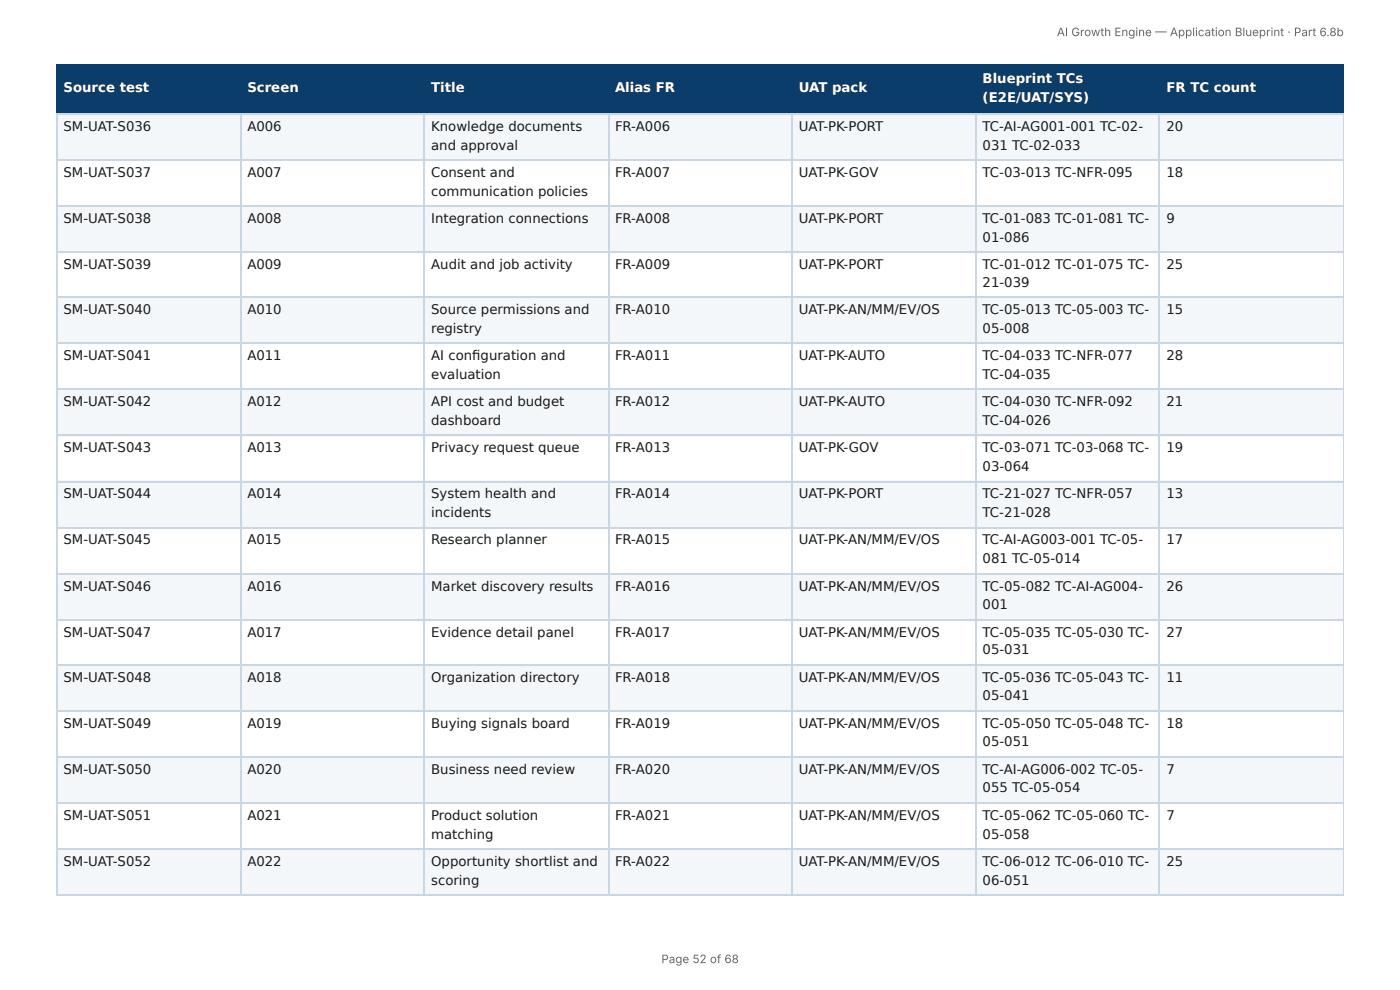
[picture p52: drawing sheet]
<svg xmlns="http://www.w3.org/2000/svg" width="297mm" height="210mm" viewBox="0 0 297 210" stroke-linecap="round" stroke-linejoin="round" font-family="sans-serif">
<defs><g id="words">
<g font-size="2.8" fill="#fff">
<text x="208.7" y="17.7">Blueprint TCs</text>
<text x="13.5" y="19.6">Source test</text>
<text x="52.5" y="19.6">Screen</text>
<text x="91.6" y="19.6">Title</text>
<text x="130.6" y="19.6">Alias FR</text>
<text x="169.7" y="19.6">UAT pack</text>
<text x="208.7" y="21.7">(E2E/UAT/SYS)</text>
<text x="247.7" y="19.6">FR TC count</text>
</g>
<g font-size="2.8" fill="#1a1a1a">
<text x="13.5" y="27.8">SM-UAT-S036</text>
<text x="52.5" y="27.8">A006</text>
<text x="91.6" y="27.8">Knowledge documents</text>
<text x="130.6" y="27.8">FR-A006</text>
<text x="169.7" y="27.8">UAT-PK-PORT</text>
<text x="208.7" y="27.8">TC-AI-AG001-001 TC-02-</text>
<text x="247.7" y="27.8">20</text>
<text x="91.6" y="31.8">and approval</text>
<text x="208.7" y="31.8">031 TC-02-033</text>
<text x="13.5" y="37.6">SM-UAT-S037</text>
<text x="52.5" y="37.6">A007</text>
<text x="91.6" y="37.6">Consent and</text>
<text x="91.6" y="41.5">communication policies</text>
<text x="130.6" y="37.6">FR-A007</text>
<text x="169.7" y="37.6">UAT-PK-GOV</text>
<text x="208.7" y="37.6">TC-03-013 TC-NFR-095</text>
<text x="247.7" y="37.6">18</text>
<text x="13.5" y="47.4">SM-UAT-S038</text>
<text x="52.5" y="47.4">A008</text>
<text x="91.6" y="47.4">Integration connections</text>
<text x="130.6" y="47.4">FR-A008</text>
<text x="169.7" y="47.4">UAT-PK-PORT</text>
<text x="208.7" y="47.4">TC-01-083 TC-01-081 TC-</text>
<text x="247.7" y="47.4">9</text>
<text x="208.7" y="51.3">01-086</text>
<text x="13.5" y="57.2">SM-UAT-S039</text>
<text x="52.5" y="57.2">A009</text>
<text x="91.6" y="57.2">Audit and job activity</text>
<text x="130.6" y="57.2">FR-A009</text>
<text x="169.7" y="57.2">UAT-PK-PORT</text>
<text x="208.7" y="57.2">TC-01-012 TC-01-075 TC-</text>
<text x="247.7" y="57.2">25</text>
<text x="208.7" y="60.9">21-039</text>
<text x="13.5" y="66.7">SM-UAT-S040</text>
<text x="52.5" y="66.7">A010</text>
<text x="91.6" y="66.7">Source permissions and</text>
<text x="91.6" y="70.6">registry</text>
<text x="130.6" y="66.7">FR-A010</text>
<text x="169.7" y="66.7">UAT-PK-AN/MM/EV/OS</text>
<text x="208.7" y="66.7">TC-05-013 TC-05-003 TC-</text>
<text x="208.7" y="70.6">05-008</text>
<text x="247.7" y="66.7">15</text>
<text x="13.5" y="76.5">SM-UAT-S041</text>
<text x="52.5" y="76.5">A011</text>
<text x="91.6" y="76.5">AI confi guration and</text>
<text x="130.6" y="76.5">FR-A011</text>
<text x="169.7" y="76.5">UAT-PK-AUTO</text>
<text x="208.7" y="76.5">TC-04-033 TC-NFR-077</text>
<text x="247.7" y="76.5">28</text>
<text x="91.6" y="80.4">evaluation</text>
<text x="208.7" y="80.4">TC-04-035</text>
<text x="13.5" y="86.3">SM-UAT-S042</text>
<text x="52.5" y="86.3">A012</text>
<text x="91.6" y="86.3">API cost and budget</text>
<text x="130.6" y="86.3">FR-A012</text>
<text x="169.7" y="86.3">UAT-PK-AUTO</text>
<text x="208.7" y="86.3">TC-04-030 TC-NFR-092</text>
<text x="247.7" y="86.3">21</text>
<text x="91.6" y="90.2">dashboard</text>
<text x="208.7" y="90.2">TC-04-026</text>
<text x="13.5" y="96">SM-UAT-S043</text>
<text x="52.5" y="96">A013</text>
<text x="91.6" y="96">Privacy request queue</text>
<text x="130.6" y="96">FR-A013</text>
<text x="169.7" y="96">UAT-PK-GOV</text>
<text x="208.7" y="96">TC-03-071 TC-03-068 TC-</text>
<text x="208.7" y="100">03-064</text>
<text x="247.7" y="96">19</text>
<text x="13.5" y="105.8">SM-UAT-S044</text>
<text x="52.5" y="105.8">A014</text>
<text x="91.6" y="105.8">System health and</text>
<text x="130.6" y="105.8">FR-A014</text>
<text x="169.7" y="105.8">UAT-PK-PORT</text>
<text x="208.7" y="105.8">TC-21-027 TC-NFR-057</text>
<text x="247.7" y="105.8">13</text>
<text x="91.6" y="109.8">incidents</text>
<text x="208.7" y="109.8">TC-21-028</text>
<text x="13.5" y="115.6">SM-UAT-S045</text>
<text x="52.5" y="115.6">A015</text>
<text x="91.6" y="115.6">Research planner</text>
<text x="130.6" y="115.6">FR-A015</text>
<text x="169.7" y="115.6">UAT-PK-AN/MM/EV/OS</text>
<text x="208.7" y="115.6">TC-AI-AG003-001 TC-05-</text>
<text x="208.7" y="119.6">081 TC-05-014</text>
<text x="247.7" y="115.6">17</text>
<text x="13.5" y="125.4">SM-UAT-S046</text>
<text x="52.5" y="125.4">A016</text>
<text x="91.6" y="125.4">Market discovery results</text>
<text x="130.6" y="125.4">FR-A016</text>
<text x="169.7" y="125.4">UAT-PK-AN/MM/EV/OS</text>
<text x="208.7" y="125.4">TC-05-082 TC-AI-AG004-</text>
<text x="247.7" y="125.4">26</text>
<text x="208.7" y="129.4">001</text>
<text x="13.5" y="135.2">SM-UAT-S047</text>
<text x="52.5" y="135.2">A017</text>
<text x="91.6" y="135.2">Evidence detail panel</text>
<text x="130.6" y="135.2">FR-A017</text>
<text x="169.7" y="135.2">UAT-PK-AN/MM/EV/OS</text>
<text x="208.7" y="135.2">TC-05-035 TC-05-030 TC-</text>
<text x="247.7" y="135.2">27</text>
<text x="208.7" y="138.9">05-031</text>
<text x="13.5" y="144.7">SM-UAT-S048</text>
<text x="52.5" y="144.7">A018</text>
<text x="91.6" y="144.7">Organization directory</text>
<text x="130.6" y="144.7">FR-A018</text>
<text x="169.7" y="144.7">UAT-PK-AN/MM/EV/OS</text>
<text x="208.7" y="144.7">TC-05-036 TC-05-043 TC-</text>
<text x="208.7" y="148.7">05-041</text>
<text x="247.7" y="144.7">11</text>
<text x="13.5" y="154.5">SM-UAT-S049</text>
<text x="52.5" y="154.5">A019</text>
<text x="91.6" y="154.5">Buying signals board</text>
<text x="130.6" y="154.5">FR-A019</text>
<text x="169.7" y="154.5">UAT-PK-AN/MM/EV/OS</text>
<text x="208.7" y="154.5">TC-05-050 TC-05-048 TC-</text>
<text x="247.7" y="154.5">18</text>
<text x="208.7" y="158.5">05-051</text>
<text x="13.5" y="164.3">SM-UAT-S050</text>
<text x="52.5" y="164.3">A020</text>
<text x="91.6" y="164.3">Business need review</text>
<text x="130.6" y="164.3">FR-A020</text>
<text x="169.7" y="164.3">UAT-PK-AN/MM/EV/OS</text>
<text x="208.7" y="164.3">TC-AI-AG006-002 TC-05-</text>
<text x="247.7" y="164.3">7</text>
<text x="208.7" y="168.3">055 TC-05-054</text>
<text x="13.5" y="174.1">SM-UAT-S051</text>
<text x="52.5" y="174.1">A021</text>
<text x="91.6" y="174.1">Product solution</text>
<text x="91.6" y="178.1">matching</text>
<text x="130.6" y="174.1">FR-A021</text>
<text x="169.7" y="174.1">UAT-PK-AN/MM/EV/OS</text>
<text x="208.7" y="174.1">TC-05-062 TC-05-060 TC-</text>
<text x="208.7" y="178.1">05-058</text>
<text x="247.7" y="174.1">7</text>
<text x="13.5" y="183.9">SM-UAT-S052</text>
<text x="52.5" y="183.9">A022</text>
<text x="91.6" y="183.9">Opportunity shortlist and</text>
<text x="130.6" y="183.9">FR-A022</text>
<text x="169.7" y="183.9">UAT-PK-AN/MM/EV/OS</text>
<text x="208.7" y="183.9">TC-06-012 TC-06-010 TC-</text>
<text x="247.7" y="183.9">25</text>
<text x="91.6" y="187.9">scoring</text>
<text x="208.7" y="187.9">06-051</text>
</g>
<g font-size="2.5" fill="#666">
<text x="224.5" y="7.7">AI Growth Engine — Application Blueprint · Part 6.8b</text>
<text x="140.5" y="204.5">Page 52 of 68</text>
</g>
</g></defs>
<g fill="#0b3d6b">
<path d="M12.2 14h38.9v10.1h-38.9z"/>
<path d="M51.1 14h39.1v10.1h-39.1z"/>
<path d="M90.2 14h38.9v10.1h-38.9z"/>
<path d="M129.1 14h39.2v10.1h-39.2z"/>
<path d="M168.3 14h38.9v10.1h-38.9z"/>
<path d="M207.2 14h39.1v10.1h-39.1z"/>
<path d="M246.3 14h39.1v10.1h-39.1z"/>
</g>
<g fill="#f4f7fa">
<path d="M12.2 24.1h38.9v9.8h-38.9z"/>
<path d="M51.1 24.1h39.1v9.8h-39.1z"/>
<path d="M90.2 24.1h38.9v9.8h-38.9z"/>
<path d="M129.1 24.1h39.2v9.8h-39.2z"/>
<path d="M168.3 24.1h38.9v9.8h-38.9z"/>
<path d="M207.2 24.1h39.1v9.8h-39.1z"/>
<path d="M246.3 24.1h39.1v9.8h-39.1z"/>
<path d="M12.2 43.7h38.9v9.7h-38.9z"/>
<path d="M51.1 43.7h39.1v9.7h-39.1z"/>
<path d="M90.2 43.7h38.9v9.7h-38.9z"/>
<path d="M129.1 43.7h39.2v9.7h-39.2z"/>
<path d="M168.3 43.7h38.9v9.7h-38.9z"/>
<path d="M207.2 43.7h39.1v9.7h-39.1z"/>
<path d="M246.3 43.7h39.1v9.7h-39.1z"/>
<path d="M12.2 63.2h38.9v9.8h-38.9z"/>
<path d="M51.1 63.2h39.1v9.8h-39.1z"/>
<path d="M90.2 63.2h38.9v9.8h-38.9z"/>
<path d="M129.1 63.2h39.2v9.8h-39.2z"/>
<path d="M168.3 63.2h38.9v9.8h-38.9z"/>
<path d="M207.2 63.2h39.1v9.8h-39.1z"/>
<path d="M246.3 63.2h39.1v9.8h-39.1z"/>
<path d="M12.2 82.8h38.9v9.8h-38.9z"/>
<path d="M51.1 82.8h39.1v9.8h-39.1z"/>
<path d="M90.2 82.8h38.9v9.8h-38.9z"/>
<path d="M129.1 82.8h39.2v9.8h-39.2z"/>
<path d="M168.3 82.8h38.9v9.8h-38.9z"/>
<path d="M207.2 82.8h39.1v9.8h-39.1z"/>
<path d="M246.3 82.8h39.1v9.8h-39.1z"/>
<path d="M12.2 102.1h38.9v9.8h-38.9z"/>
<path d="M51.1 102.1h39.1v9.8h-39.1z"/>
<path d="M90.2 102.1h38.9v9.8h-38.9z"/>
<path d="M129.1 102.1h39.2v9.8h-39.2z"/>
<path d="M168.3 102.1h38.9v9.8h-38.9z"/>
<path d="M207.2 102.1h39.1v9.8h-39.1z"/>
<path d="M246.3 102.1h39.1v9.8h-39.1z"/>
<path d="M12.2 121.7h38.9v9.8h-38.9z"/>
<path d="M51.1 121.7h39.1v9.8h-39.1z"/>
<path d="M90.2 121.7h38.9v9.8h-38.9z"/>
<path d="M129.1 121.7h39.2v9.8h-39.2z"/>
<path d="M168.3 121.7h38.9v9.8h-38.9z"/>
<path d="M207.2 121.7h39.1v9.8h-39.1z"/>
<path d="M246.3 121.7h39.1v9.8h-39.1z"/>
<path d="M12.2 141.3h38.9v9.8h-38.9z"/>
<path d="M51.1 141.3h39.1v9.8h-39.1z"/>
<path d="M90.2 141.3h38.9v9.8h-38.9z"/>
<path d="M129.1 141.3h39.2v9.8h-39.2z"/>
<path d="M168.3 141.3h38.9v9.8h-38.9z"/>
<path d="M207.2 141.3h39.1v9.8h-39.1z"/>
<path d="M246.3 141.3h39.1v9.8h-39.1z"/>
<path d="M12.2 160.9h38.9v9.8h-38.9z"/>
<path d="M51.1 160.9h39.1v9.8h-39.1z"/>
<path d="M90.2 160.9h38.9v9.8h-38.9z"/>
<path d="M129.1 160.9h39.2v9.8h-39.2z"/>
<path d="M168.3 160.9h38.9v9.8h-38.9z"/>
<path d="M207.2 160.9h39.1v9.8h-39.1z"/>
<path d="M246.3 160.9h39.1v9.8h-39.1z"/>
<path d="M12.2 180.2h38.9v9.8h-38.9z"/>
<path d="M51.1 180.2h39.1v9.8h-39.1z"/>
<path d="M90.2 180.2h38.9v9.8h-38.9z"/>
<path d="M129.1 180.2h39.2v9.8h-39.2z"/>
<path d="M168.3 180.2h38.9v9.8h-38.9z"/>
<path d="M207.2 180.2h39.1v9.8h-39.1z"/>
<path d="M246.3 180.2h39.1v9.8h-39.1z"/>
</g>
<path d="M11.9 13.9h273.5M12 13.8v10.5M51.2 13.8v10.5M90.1 13.8v10.5M129.2 13.8v10.5M168.1 13.8v10.5M207.3 13.8v10.5M246.2 13.8v10.5M11.9 24.2h273.5" fill="none" stroke="#0b3d6b" stroke-width=".26"/>
<path d="M285.3 13.8v10.5" fill="none" stroke="#0b3d6b" stroke-width=".21"/>
<g fill="none" stroke="#c9d6e3" stroke-width=".26">
<path d="M11.9 24.2h273.5M11.9 34h273.5M12 24.3v165.7M51.2 24.3v165.7M90.1 24.3v165.7M129.2 24.3v165.7M168.1 24.3v165.7M207.3 24.3v165.7M246.2 24.3v165.7M11.9 43.8h273.5M11.9 53.6h273.5M11.9 63.1h273.5"/>
<path d="M11.9 72.9h273.5M11.9 82.7h273.5M11.9 92.5h273.5M11.9 102.3h273.5M11.9 112.1h273.5M11.9 121.8h273.5M11.9 131.6h273.5M11.9 141.2h273.5M11.9 150.9h273.5M11.9 160.7h273.5M11.9 170.5h273.5M11.9 180.3h273.5"/>
<path d="M11.9 190.1h273.5"/>
</g>
<path d="M285.3 24.3v165.7" fill="none" stroke="#c9d6e3" stroke-width=".21"/>
<use href="#words"/>
</svg>
